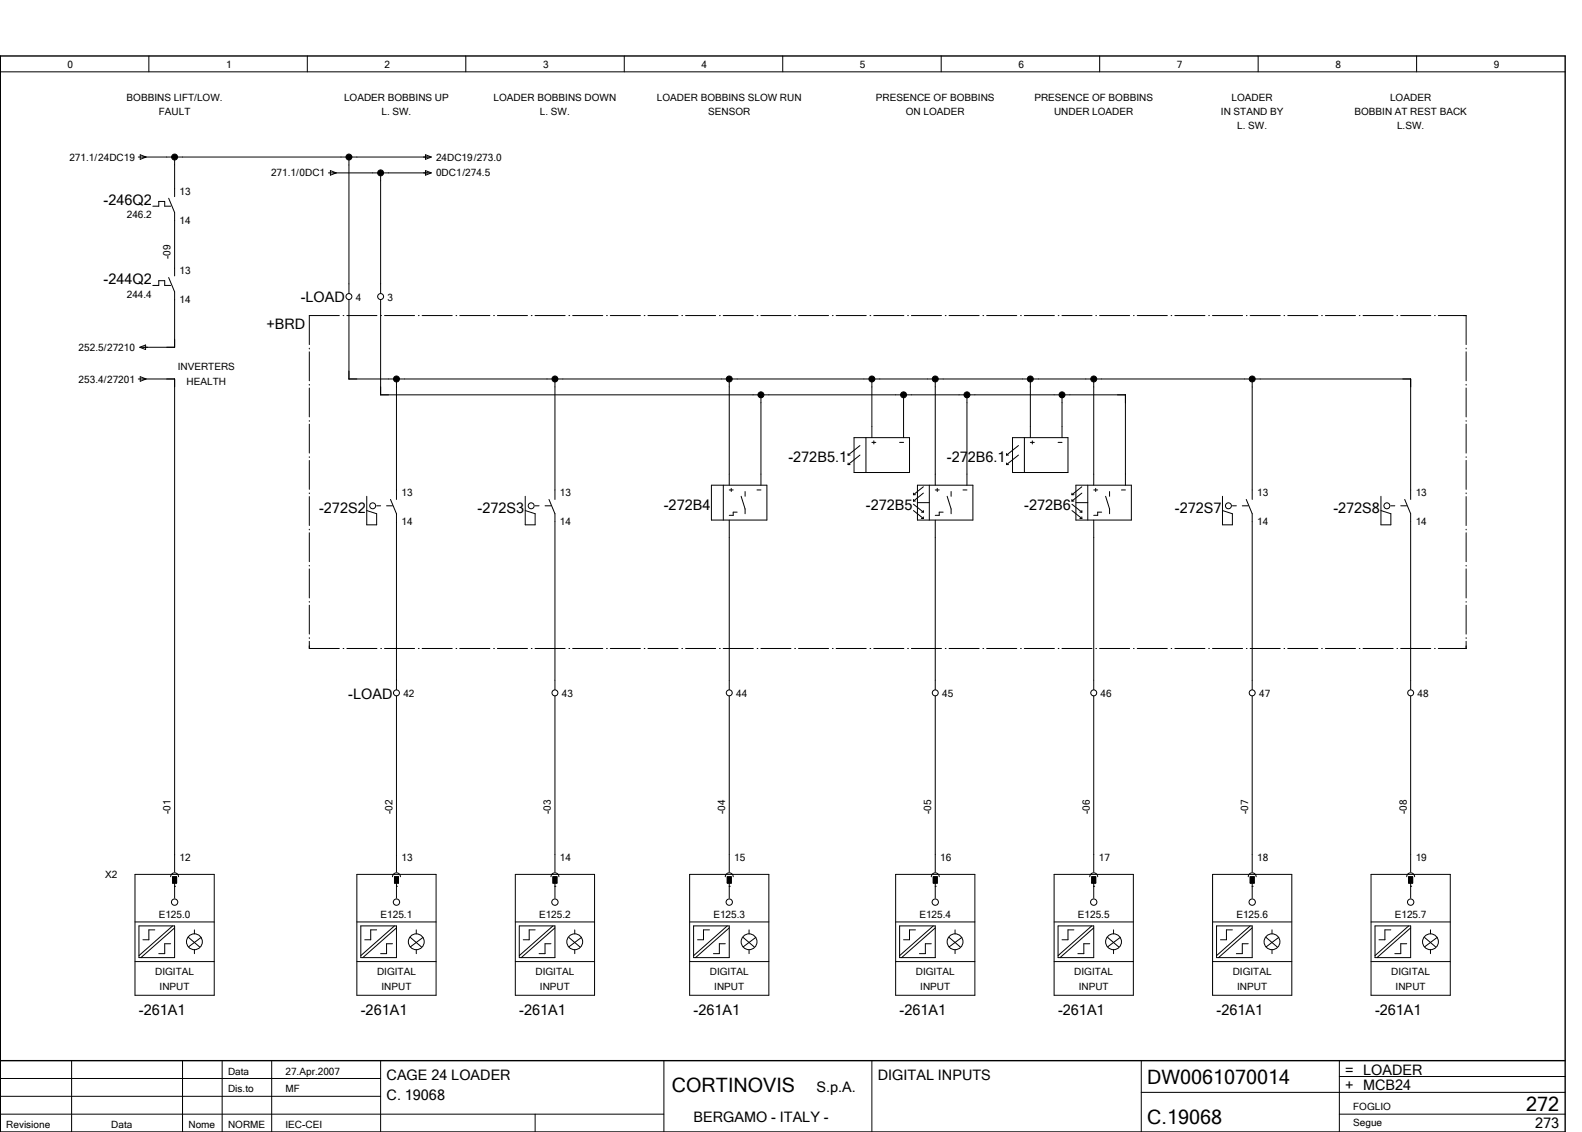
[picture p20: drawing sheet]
<svg xmlns="http://www.w3.org/2000/svg" width="399mm" height="286mm" viewBox="0 0 399 286" stroke-linecap="round" stroke-linejoin="round" font-family="sans-serif">
<defs><g id="words">
<g font-size="5">
<text x="169.6" y="275.6">CORTINOVIS</text>
<text x="289.6" y="273.6">DW0061070014</text>
<text x="385.2" y="280.4">272</text>
<text x="289.6" y="283.6">C.19068</text>
</g>
<g font-size="3.6">
<text x="26.2" y="51.6">­246Q2</text>
<text x="26.2" y="71.6">­244Q2</text>
<text x="75.9" y="76.3">­LOAD</text>
<text x="67.2" y="83.1">+BRD</text>
<text x="199" y="116.6">­272B5.1</text>
<text x="239" y="116.6">­272B6.1</text>
<text x="80.6" y="129.4">­272S2</text>
<text x="120.6" y="129.4">­272S3</text>
<text x="167.6" y="128.6">­272B4</text>
<text x="218.6" y="128.6">­272B5</text>
<text x="258.6" y="128.6">­272B6</text>
<text x="296.6" y="129.4">­272S7</text>
<text x="336.6" y="129.4">­272S8</text>
<text x="87.9" y="176.3">­LOAD</text>
<text x="35.1" y="256.1">­261A1</text>
<text x="91.1" y="256.1">­261A1</text>
<text x="131.1" y="256.1">­261A1</text>
<text x="175.1" y="256.1">­261A1</text>
<text x="227.1" y="256.1">­261A1</text>
<text x="267.1" y="256.1">­261A1</text>
<text x="307.1" y="256.1">­261A1</text>
<text x="347.1" y="256.1">­261A1</text>
<text x="97.6" y="272.6">CAGE 24 LOADER</text>
<text x="206.1" y="275.6">S.p.A.</text>
<text x="221.6" y="272.6">DIGITAL INPUTS</text>
<text x="339.6" y="271.1">= LOADER</text>
<text x="339.6" y="275.1">+ MCB24</text>
<text x="97.6" y="277.6">C. 19068</text>
<text x="175" y="283.1">BERGAMO ­ ITALY ­</text>
<text x="387.5" y="284.6">273</text>
</g>
<g font-size="2.5">
<text x="17.1" y="17.1">0</text>
<text x="57.1" y="17.1">1</text>
<text x="97.1" y="17.1">2</text>
<text x="137.1" y="17.1">3</text>
<text x="177.1" y="17.1">4</text>
<text x="217.1" y="17.1">5</text>
<text x="257.1" y="17.1">6</text>
<text x="297.1" y="17.1">7</text>
<text x="337.1" y="17.1">8</text>
<text x="377.1" y="17.1">9</text>
<text x="32" y="25.4">BOBBINS LIFT/LOW.</text>
<text x="40.1" y="29">FAULT</text>
<text x="86.8" y="25.4">LOADER BOBBINS UP</text>
<text x="96.3" y="29">L. SW.</text>
<text x="124.6" y="25.4">LOADER BOBBINS DOWN</text>
<text x="136.3" y="29">L. SW.</text>
<text x="165.8" y="25.4">LOADER BOBBINS SLOW RUN</text>
<text x="178.7" y="29">SENSOR</text>
<text x="221.1" y="25.4">PRESENCE OF BOBBINS</text>
<text x="228.7" y="29">ON LOADER</text>
<text x="261.1" y="25.4">PRESENCE OF BOBBINS</text>
<text x="266.1" y="29">UNDER LOADER</text>
<text x="308.2" y="29">IN STAND BY</text>
<text x="310.9" y="25.4">LOADER</text>
<text x="341.9" y="29">BOBBIN AT REST BACK</text>
<text x="350.9" y="25.4">LOADER</text>
<text x="312.3" y="32.6">L. SW.</text>
<text x="352.6" y="32.6">L.SW.</text>
<text x="17.5" y="40.5">271.1/24DC19</text>
<text x="110.1" y="40.5">24DC19/273.0</text>
<text x="68.4" y="44.5">271.1/0DC1</text>
<text x="110.1" y="44.5">0DC1/274.5</text>
<text x="45.4" y="49.1">13</text>
<text x="32" y="55.1">246.2</text>
<text x="45.4" y="56.5">14</text>
<text x="43.1" y="65.4" transform="rotate(-90 43.1 65.4)">­09</text>
<text x="45.4" y="69.1">13</text>
<text x="32" y="75.1">244.4</text>
<text x="45.4" y="76.5">14</text>
<text x="89.8" y="75.9">4</text>
<text x="97.8" y="75.9">3</text>
<text x="19.9" y="88.5">252.5/27210</text>
<text x="44.8" y="93.4">INVERTERS</text>
<text x="19.9" y="96.5">253.4/27201</text>
<text x="47.1" y="97">HEALTH</text>
<text x="101.4" y="125.1">13</text>
<text x="141.4" y="125.1">13</text>
<text x="317.4" y="125.1">13</text>
<text x="357.4" y="125.1">13</text>
<text x="101.4" y="132.5">14</text>
<text x="141.4" y="132.5">14</text>
<text x="317.4" y="132.5">14</text>
<text x="357.4" y="132.5">14</text>
<text x="101.8" y="175.9">42</text>
<text x="141.8" y="175.9">43</text>
<text x="185.8" y="175.9">44</text>
<text x="237.8" y="175.9">45</text>
<text x="277.8" y="175.9">46</text>
<text x="317.8" y="175.9">47</text>
<text x="357.8" y="175.9">48</text>
<text x="43.1" y="205.4" transform="rotate(-90 43.1 205.4)">­01</text>
<text x="99.1" y="205.4" transform="rotate(-90 99.1 205.4)">­02</text>
<text x="139.1" y="205.4" transform="rotate(-90 139.1 205.4)">­03</text>
<text x="183.1" y="205.4" transform="rotate(-90 183.1 205.4)">­04</text>
<text x="235.1" y="205.4" transform="rotate(-90 235.1 205.4)">­05</text>
<text x="275.1" y="205.4" transform="rotate(-90 275.1 205.4)">­06</text>
<text x="315.1" y="205.4" transform="rotate(-90 315.1 205.4)">­07</text>
<text x="355.1" y="205.4" transform="rotate(-90 355.1 205.4)">­08</text>
<text x="26.5" y="221.4">X2</text>
<text x="45.4" y="217.1">12</text>
<text x="101.4" y="217.1">13</text>
<text x="141.4" y="217.1">14</text>
<text x="185.4" y="217.1">15</text>
<text x="237.4" y="217.1">16</text>
<text x="277.4" y="217.1">17</text>
<text x="317.4" y="217.1">18</text>
<text x="357.4" y="217.1">19</text>
<text x="40.1" y="231.6">E125.0</text>
<text x="96.1" y="231.6">E125.1</text>
<text x="136.1" y="231.6">E125.2</text>
<text x="180.1" y="231.6">E125.3</text>
<text x="232.1" y="231.6">E125.4</text>
<text x="272.1" y="231.6">E125.5</text>
<text x="312.1" y="231.6">E125.6</text>
<text x="352.1" y="231.6">E125.7</text>
<text x="39.2" y="246.1">DIGITAL</text>
<text x="40.3" y="249.7">INPUT</text>
<text x="95.2" y="246.1">DIGITAL</text>
<text x="96.3" y="249.7">INPUT</text>
<text x="135.2" y="246.1">DIGITAL</text>
<text x="136.3" y="249.7">INPUT</text>
<text x="179.2" y="246.1">DIGITAL</text>
<text x="180.3" y="249.7">INPUT</text>
<text x="231.2" y="246.1">DIGITAL</text>
<text x="232.3" y="249.7">INPUT</text>
<text x="271.2" y="246.1">DIGITAL</text>
<text x="272.3" y="249.7">INPUT</text>
<text x="311.2" y="246.1">DIGITAL</text>
<text x="312.3" y="249.7">INPUT</text>
<text x="351.2" y="246.1">DIGITAL</text>
<text x="352.3" y="249.7">INPUT</text>
<text x="57.6" y="271.1">Data</text>
<text x="57.6" y="275.6">Dis.to</text>
<text x="72.1" y="271.1">27.Apr.2007</text>
<text x="72.1" y="275.6">MF</text>
<text x="341.6" y="280.1">FOGLIO</text>
<text x="1.6" y="284.6">Revisione</text>
<text x="28.1" y="284.6">Data</text>
<text x="47.6" y="284.6">Nome</text>
<text x="57.6" y="284.6">NORME</text>
<text x="72.1" y="284.6">IEC­CEI</text>
<text x="341.6" y="284.1">Segue</text>
</g>
</g></defs>
<g fill="none" stroke="#000" stroke-width=".25">
<path d="M.1 18.1h395M37.6 14.1v4M77.6 14.1v4M117.6 14.1v4M157.6 14.1v4M197.6 14.1v4M237.6 14.1v4M277.6 14.1v4M317.6 14.1v4M357.6 14.1v4M34.9 39.6h73.9M35.4 39.1l1.5 .5-1.5 .6z"/>
<path d="M44.1 39.6v10M88.1 39.6v34.4M107.4 39.1l1.5 .5-1.5 .6zM38.6 52h1.5v-1.2h1.5v1.2h1.5M42.6 50l1.5 3.6v16M82.9 43.6h25.9M83.4 43.1l1.5 .5-1.5 .6zM96.1 43.6v30.4M107.4 43.1l1.5 .5-1.5 .6zM38.6 72h1.5v-1.2h1.5v1.2h1.5M42.6 70l1.5 3.6v14h-8.7M85.6 79.6h-7.5v7.4"/>
<path d="M86.6 79.6h.2M87.5 79.6h7.7M88.1 75.6v20h268v30.4M96.1 75.6v24h188v22.8M96.1 79.6h.2M97 79.6h7.7M105.6 79.6h.2M106.5 79.6h7.7M115.1 79.6h.2M116.1 79.6h7.6M124.6 79.6h.2M125.6 79.6h7.5"/>
<path d="M134.1 79.6h.2M135.1 79.6h7.5M143.6 79.6h.2M144.5 79.6h7.6M153.1 79.6h.2M154 79.6h7.7M162.6 79.6h.2M163.5 79.6h7.7M172.1 79.6h.2M173.1 79.6h7.6M181.6 79.6h.2M182.6 79.6h7.6"/>
<path d="M191.1 79.6h.2M192.1 79.6h7.6M200.6 79.6h.2M201.6 79.6h7.5M210.1 79.6h.2M211.1 79.6h7.5M219.6 79.6h.2M220.5 79.6h7.6M229.1 79.6h.2M230 79.6h7.7M238.6 79.6h.2M239.5 79.6h7.7"/>
<path d="M248.1 79.6h.2M249.1 79.6h7.6M257.6 79.6h.2M258.6 79.6h7.6M267.1 79.6h.2M268.1 79.6h7.5M276.6 79.6h.2M277.6 79.6h7.5M286.1 79.6h.2M287 79.6h7.6M295.6 79.6h.2M296.5 79.6h7.7"/>
<path d="M305.1 79.6h.2M306 79.6h7.7M314.6 79.6h.2M315.6 79.6h7.6M324.1 79.6h.2M325.1 79.6h7.6M333.6 79.6h.2M334.6 79.6h7.6M343.1 79.6h.2M344.1 79.6h7.5M352.6 79.6h.2M353.6 79.6h7.5"/>
<path d="M362.1 79.6h.2M363 79.6h7.1v7.4M34.9 95.6h9.2v124.4M35.3 87.6l1.4-.5v1.1zM35.4 95l1.5 .6-1.5 .6zM78.1 87.9v.2M78.1 88.8v7.3M78.1 97v.2M78.1 97.9v7.3M100.1 95.6v30.4M140.1 95.6v30.4M184.1 95.6v26.8"/>
<path d="M192.1 99.6v22.8M220.1 95.6v14.8M228.1 99.6v10.8M236.1 95.6v26.8M244.1 99.6v22.8M260.1 95.6v14.8M268.1 99.6v10.8M276.1 95.6v26.8M316.1 95.6v30.4M370.1 87.9v.2M370.1 88.8v7.3M370.1 97v.2"/>
<path d="M370.1 97.9v7.3M78.1 106.1v.2M78.1 107v7.3M78.1 115.3v.1M78.1 116.2v7.3M214.1 114.4v.4M214.1 116.8v.4M214.1 117.2h.5M214.1 114.8h.5M215.6 110.4h14v8.8h-14zM217.1 114.8l-3 2.4M217.1 112.4l-3 2.4"/>
<path d="M218.6 110.4v8.8M220.1 111.6h1M220.6 111.2v.8M227.1 111.6h1M254.1 117.2h.5M254.1 114.8h.5M254.1 114.4v.4M254.1 116.8v.4M255.6 110.4h14v8.8h-14zM257.1 114.8l-3 2.4M257.1 112.4l-3 2.4M258.6 110.4v8.8"/>
<path d="M260.1 111.6h1M260.6 111.2v.8M267.1 111.6h1M370.1 106.1v.2M370.1 107v7.3M370.1 115.3v.1M370.1 116.2v7.3M78.1 124.4v.2M78.1 125.3v7.3M78.1 133.5v.2M78.1 134.4v7.3M92.6 125.2v7.2h2.5v-2.8l-2.5-.8"/>
<path d="M95.1 127.6h1M97.6 127.6h1.5M98.6 126l1.5 3.6v44.4M132.6 125.2v7.2h2.5v-2.8l-2.5-.8M135.1 127.6h1M137.6 127.6h1.5M138.6 126l1.5 3.6v44.4M179.6 122.4h14v8.8h-14zM182.6 122.4v8.8M184.1 131.2v42.8M184.1 123.6h1M184.6 123.2v.8"/>
<path d="M186.1 129.2h-1v.8h-1M187.1 125.2l1 3.2v1.2M188.1 124v1.2M191.1 123.6h1M230.6 124.4v.4M230.6 126v.4M230.6 126.4h.5M230.6 124.8h.5M230.6 128.8l2.5 2M230.6 127.2l2.5 2M231.6 122.4h14v8.8h-14zM231.6 126.8h3"/>
<path d="M232.6 129.2h.5M232.6 130.8h.5M233.1 124.4l-2.5 2M233.1 122.8l-2.5 2M233.1 128.8v.4M233.1 130.4v.4M234.6 122.4v8.8M236.1 131.2v42.8M236.1 123.6h1M236.6 123.2v.8M238.1 129.2h-1v.8h-1M239.1 125.2l1 3.2v1.2"/>
<path d="M240.1 124v1.2M243.1 123.6h1M270.6 126.4h.5M270.6 124.8h.5M270.6 124.4v.4M270.6 126v.4M270.6 128.8l2.5 2M270.6 127.2l2.5 2M271.6 122.4h14v8.8h-14zM271.6 126.8h3M272.6 129.2h.5M272.6 130.8h.5"/>
<path d="M273.1 124.4l-2.5 2M273.1 122.8l-2.5 2M273.1 128.8v.4M273.1 130.4v.4M274.6 122.4v8.8M276.1 131.2v42.8M276.1 123.6h1M276.6 123.2v.8M278.1 129.2h-1v.8h-1M279.1 125.2l1 3.2v1.2M280.1 124v1.2M283.1 123.6h1"/>
<path d="M308.6 125.2v7.2h2.5v-2.8l-2.5-.8M311.1 127.6h1M313.6 127.6h1.5M314.6 126l1.5 3.6v44.4M348.6 125.2v7.2h2.5v-2.8l-2.5-.8M351.1 127.6h1M353.6 127.6h1.5M354.6 126l1.5 3.6v44.4M370.1 124.4v.2M370.1 125.3v7.3M370.1 133.5v.2M370.1 134.4v7.3"/>
<path d="M78.1 142.7v.1M78.1 143.6v7.3M78.1 151.8v.2M78.1 152.7v7.3M370.1 142.7v.1M370.1 143.6v7.3M370.1 151.8v.2M370.1 152.7v7.3M78.1 160.9v.2M78.1 161.8v1.8h7.5M86.6 163.6h.2M87.5 163.6h7.7"/>
<path d="M96.1 163.6h.2M97 163.6h7.7M100.1 175.6v44.4M105.6 163.6h.2M106.5 163.6h7.7M115.1 163.6h.2M116.1 163.6h7.6M124.6 163.6h.2M125.6 163.6h7.5M134.1 163.6h.2M135.1 163.6h7.5M140.1 175.6v44.4"/>
<path d="M143.6 163.6h.2M144.5 163.6h7.6M153.1 163.6h.2M154 163.6h7.7M162.6 163.6h.2M163.5 163.6h7.7M172.1 163.6h.2M173.1 163.6h7.6M181.6 163.6h.2M182.6 163.6h7.6M184.1 175.6v44.4M191.1 163.6h.2"/>
<path d="M192.1 163.6h7.6M200.6 163.6h.2M201.6 163.6h7.5M210.1 163.6h.2M211.1 163.6h7.5M219.6 163.6h.2M220.5 163.6h7.6M229.1 163.6h.2M230 163.6h7.7M236.1 175.6v44.4M238.6 163.6h.2M239.5 163.6h7.7"/>
<path d="M248.1 163.6h.2M249.1 163.6h7.6M257.6 163.6h.2M258.6 163.6h7.6M267.1 163.6h.2M268.1 163.6h7.5M276.1 175.6v44.4M276.6 163.6h.2M277.6 163.6h7.5M286.1 163.6h.2M287 163.6h7.6M295.6 163.6h.2"/>
<path d="M296.5 163.6h7.7M305.1 163.6h.2M306 163.6h7.7M314.6 163.6h.2M315.6 163.6h7.6M316.1 175.6v44.4M324.1 163.6h.2M325.1 163.6h7.6M333.6 163.6h.2M334.6 163.6h7.6M343.1 163.6h.2M344.1 163.6h7.5"/>
<path d="M352.6 163.6h.2M353.6 163.6h7.5M356.1 175.6v44.4M362.1 163.6h.2M370.1 161.8v1.8h-7.1M370.1 160.9v.2M34.1 232.6h20M34.1 220.6h20v30.5h-20zM35.1 233.6h9v8h-9zM39.1 234.6h-1.5v2.5h-1.5M43.1 221.2a1 1 0 0 1 1-1 1 1 0 0 1 1 1M43.1 238.1h-1.5v2.5h-1.5"/>
<path d="M43.6 233.6l-8.5 7.5M43.6 221.2h1v1.6h-1zM44.1 223.6h.1M44.1 222.8v3.8M44.1 234.1l-8.5 7.5M47.6 236.5l2.8 2.4M49.1 234.6v1M49.1 239.6v1M50.8 236.5l-3.2 2.4M90.1 232.6h20M90.1 220.6h20v30.5h-20zM91.1 233.6h9v8h-9z"/>
<path d="M95.1 234.6h-1.5v2.5h-1.5M99.1 221.2a1 1 0 0 1 1-1 1 1 0 0 1 1 1M99.1 238.1h-1.5v2.5h-1.5M99.6 221.2h1v1.6h-1zM99.6 233.6l-8.5 7.5M100.1 223.6h.1M100.1 222.8v3.8M100.1 234.1l-8.5 7.5M103.6 236.5l2.8 2.4M105.1 234.6v1M105.1 239.6v1M106.8 236.5l-3.2 2.4"/>
<path d="M130.1 232.6h20M130.1 220.6h20v30.5h-20zM131.1 233.6h9v8h-9zM135.1 234.6h-1.5v2.5h-1.5M139.1 221.2a1 1 0 0 1 1-1 1 1 0 0 1 1 1M139.1 238.1h-1.5v2.5h-1.5M139.6 221.2h1v1.6h-1zM139.6 233.6l-8.5 7.5M140.1 223.6h.1M140.1 222.8v3.8M140.1 234.1l-8.5 7.5M143.6 236.5l2.8 2.4"/>
<path d="M145.1 234.6v1M145.1 239.6v1M146.8 236.5l-3.2 2.4M174.1 232.6h20M174.1 220.6h20v30.5h-20zM175.1 233.6h9v8h-9zM179.1 234.6h-1.5v2.5h-1.5M183.1 221.2a1 1 0 0 1 1-1 1 1 0 0 1 1 1M183.1 238.1h-1.5v2.5h-1.5M183.6 221.2h1v1.6h-1zM183.6 233.6l-8.5 7.5M184.1 223.6h.1"/>
<path d="M184.1 222.8v3.8M184.1 234.1l-8.5 7.5M187.6 236.5l2.8 2.4M189.1 234.6v1M189.1 239.6v1M190.8 236.5l-3.2 2.4M226.1 232.6h20M226.1 220.6h20v30.5h-20zM227.1 233.6h9v8h-9zM231.1 234.6h-1.5v2.5h-1.5M235.1 221.2a1 1 0 0 1 1-1 1 1 0 0 1 1 1M235.1 238.1h-1.5v2.5h-1.5"/>
<path d="M235.6 221.2h1v1.6h-1zM235.6 233.6l-8.5 7.5M236.1 223.6h.1M236.1 222.8v3.8M236.1 234.1l-8.5 7.5M239.6 236.5l2.8 2.4M241.1 234.6v1M241.1 239.6v1M242.8 236.5l-3.2 2.4M266.1 232.6h20M266.1 220.6h20v30.5h-20zM267.1 233.6h9v8h-9z"/>
<path d="M271.1 234.6h-1.5v2.5h-1.5M275.1 221.2a1 1 0 0 1 1-1 1 1 0 0 1 1 1M275.1 238.1h-1.5v2.5h-1.5M275.6 221.2h1v1.6h-1zM275.6 233.6l-8.5 7.5M276.1 223.6h.1M276.1 222.8v3.8M276.1 234.1l-8.5 7.5M279.6 236.5l2.8 2.4M281.1 234.6v1M281.1 239.6v1M282.8 236.5l-3.2 2.4"/>
<path d="M306.1 232.6h20M306.1 220.6h20v30.5h-20zM307.1 233.6h9v8h-9zM311.1 234.6h-1.5v2.5h-1.5M315.1 221.2a1 1 0 0 1 1-1 1 1 0 0 1 1 1M315.1 238.1h-1.5v2.5h-1.5M315.6 221.2h1v1.6h-1zM315.6 233.6l-8.5 7.5M316.1 223.6h.1M316.1 222.8v3.8M316.1 234.1l-8.5 7.5M319.6 236.5l2.8 2.4"/>
<path d="M321.1 234.6v1M321.1 239.6v1M322.8 236.5l-3.2 2.4M346.1 232.6h20M346.1 220.6h20v30.5h-20zM347.1 233.6h9v8h-9zM351.1 234.6h-1.5v2.5h-1.5M355.1 221.2a1 1 0 0 1 1-1 1 1 0 0 1 1 1M355.1 238.1h-1.5v2.5h-1.5M355.6 221.2h1v1.6h-1zM355.6 233.6l-8.5 7.5M356.1 223.6h.1"/>
<path d="M356.1 222.8v3.8M356.1 234.1l-8.5 7.5M359.6 236.5l2.8 2.4M361.1 234.6v1M361.1 239.6v1M362.8 236.5l-3.2 2.4M.1 255.6v30M34.1 242.6h20M90.1 242.6h20M130.1 242.6h20M174.1 242.6h20M226.1 242.6h20"/>
<path d="M266.1 242.6h20M306.1 242.6h20M346.1 242.6h20M.1 276.6h96M.1 272.1h96M18.1 267.6v18M46.1 267.6v18M56.1 267.6v18M68.6 267.6v18M96.1 267.6v18M167.6 267.6v18M220.1 267.6v18"/>
<path d="M288.1 267.6v18M288.1 275.6h107M338.1 271.6h57M338.1 267.6v18M.1 281.1h167.5M135.1 281.1v4.5M338.1 281.1h57"/>
<circle cx="88.1" cy="74.8" r=".75"/>
<circle cx="96.1" cy="74.8" r=".75"/>
<circle cx="94.1" cy="127.6" r=".75"/>
<circle cx="134.1" cy="127.6" r=".75"/>
<circle cx="310.1" cy="127.6" r=".75"/>
<circle cx="350.1" cy="127.6" r=".75"/>
<circle cx="100.1" cy="174.8" r=".75"/>
<circle cx="140.1" cy="174.8" r=".75"/>
<circle cx="184.1" cy="174.8" r=".75"/>
<circle cx="236.1" cy="174.8" r=".75"/>
<circle cx="276.1" cy="174.8" r=".75"/>
<circle cx="316.1" cy="174.8" r=".75"/>
<circle cx="356.1" cy="174.8" r=".75"/>
<circle cx="44.1" cy="227.6" r=".8"/>
<circle cx="49.1" cy="237.6" r="2"/>
<circle cx="100.1" cy="227.6" r=".8"/>
<circle cx="105.1" cy="237.6" r="2"/>
<circle cx="140.1" cy="227.6" r=".8"/>
<circle cx="145.1" cy="237.6" r="2"/>
<circle cx="184.1" cy="227.6" r=".8"/>
<circle cx="189.1" cy="237.6" r="2"/>
<circle cx="236.1" cy="227.6" r=".8"/>
<circle cx="241.1" cy="237.6" r="2"/>
<circle cx="276.1" cy="227.6" r=".8"/>
<circle cx="281.1" cy="237.6" r="2"/>
<circle cx="316.1" cy="227.6" r=".8"/>
<circle cx="321.1" cy="237.6" r="2"/>
<circle cx="356.1" cy="227.6" r=".8"/>
<circle cx="361.1" cy="237.6" r="2"/>
</g>
<path d="M.1 14.1h395v271.5h-395zM.1 267.6h395" fill="none" stroke="#000" stroke-width=".35"/>
<g fill="#000" stroke="#000" stroke-width=".25">
<path d="M43.6 221.2h1v1.6h-1zM99.6 221.2h1v1.6h-1zM139.6 221.2h1v1.6h-1zM183.6 221.2h1v1.6h-1zM235.6 221.2h1v1.6h-1zM275.6 221.2h1v1.6h-1zM315.6 221.2h1v1.6h-1zM355.6 221.2h1v1.6h-1z"/>
<circle cx="44.1" cy="39.6" r=".75"/>
<circle cx="88.1" cy="39.6" r=".75"/>
<circle cx="96.1" cy="43.6" r=".75"/>
<circle cx="100.1" cy="95.6" r=".75"/>
<circle cx="140.1" cy="95.6" r=".75"/>
<circle cx="184.1" cy="95.6" r=".75"/>
<circle cx="192.1" cy="99.6" r=".75"/>
<circle cx="220.1" cy="95.6" r=".75"/>
<circle cx="228.1" cy="99.6" r=".75"/>
<circle cx="236.1" cy="95.6" r=".75"/>
<circle cx="244.1" cy="99.6" r=".75"/>
<circle cx="260.1" cy="95.6" r=".75"/>
<circle cx="268.1" cy="99.6" r=".75"/>
<circle cx="276.1" cy="95.6" r=".75"/>
<circle cx="316.1" cy="95.6" r=".75"/>
</g>
<use href="#words"/>
</svg>
